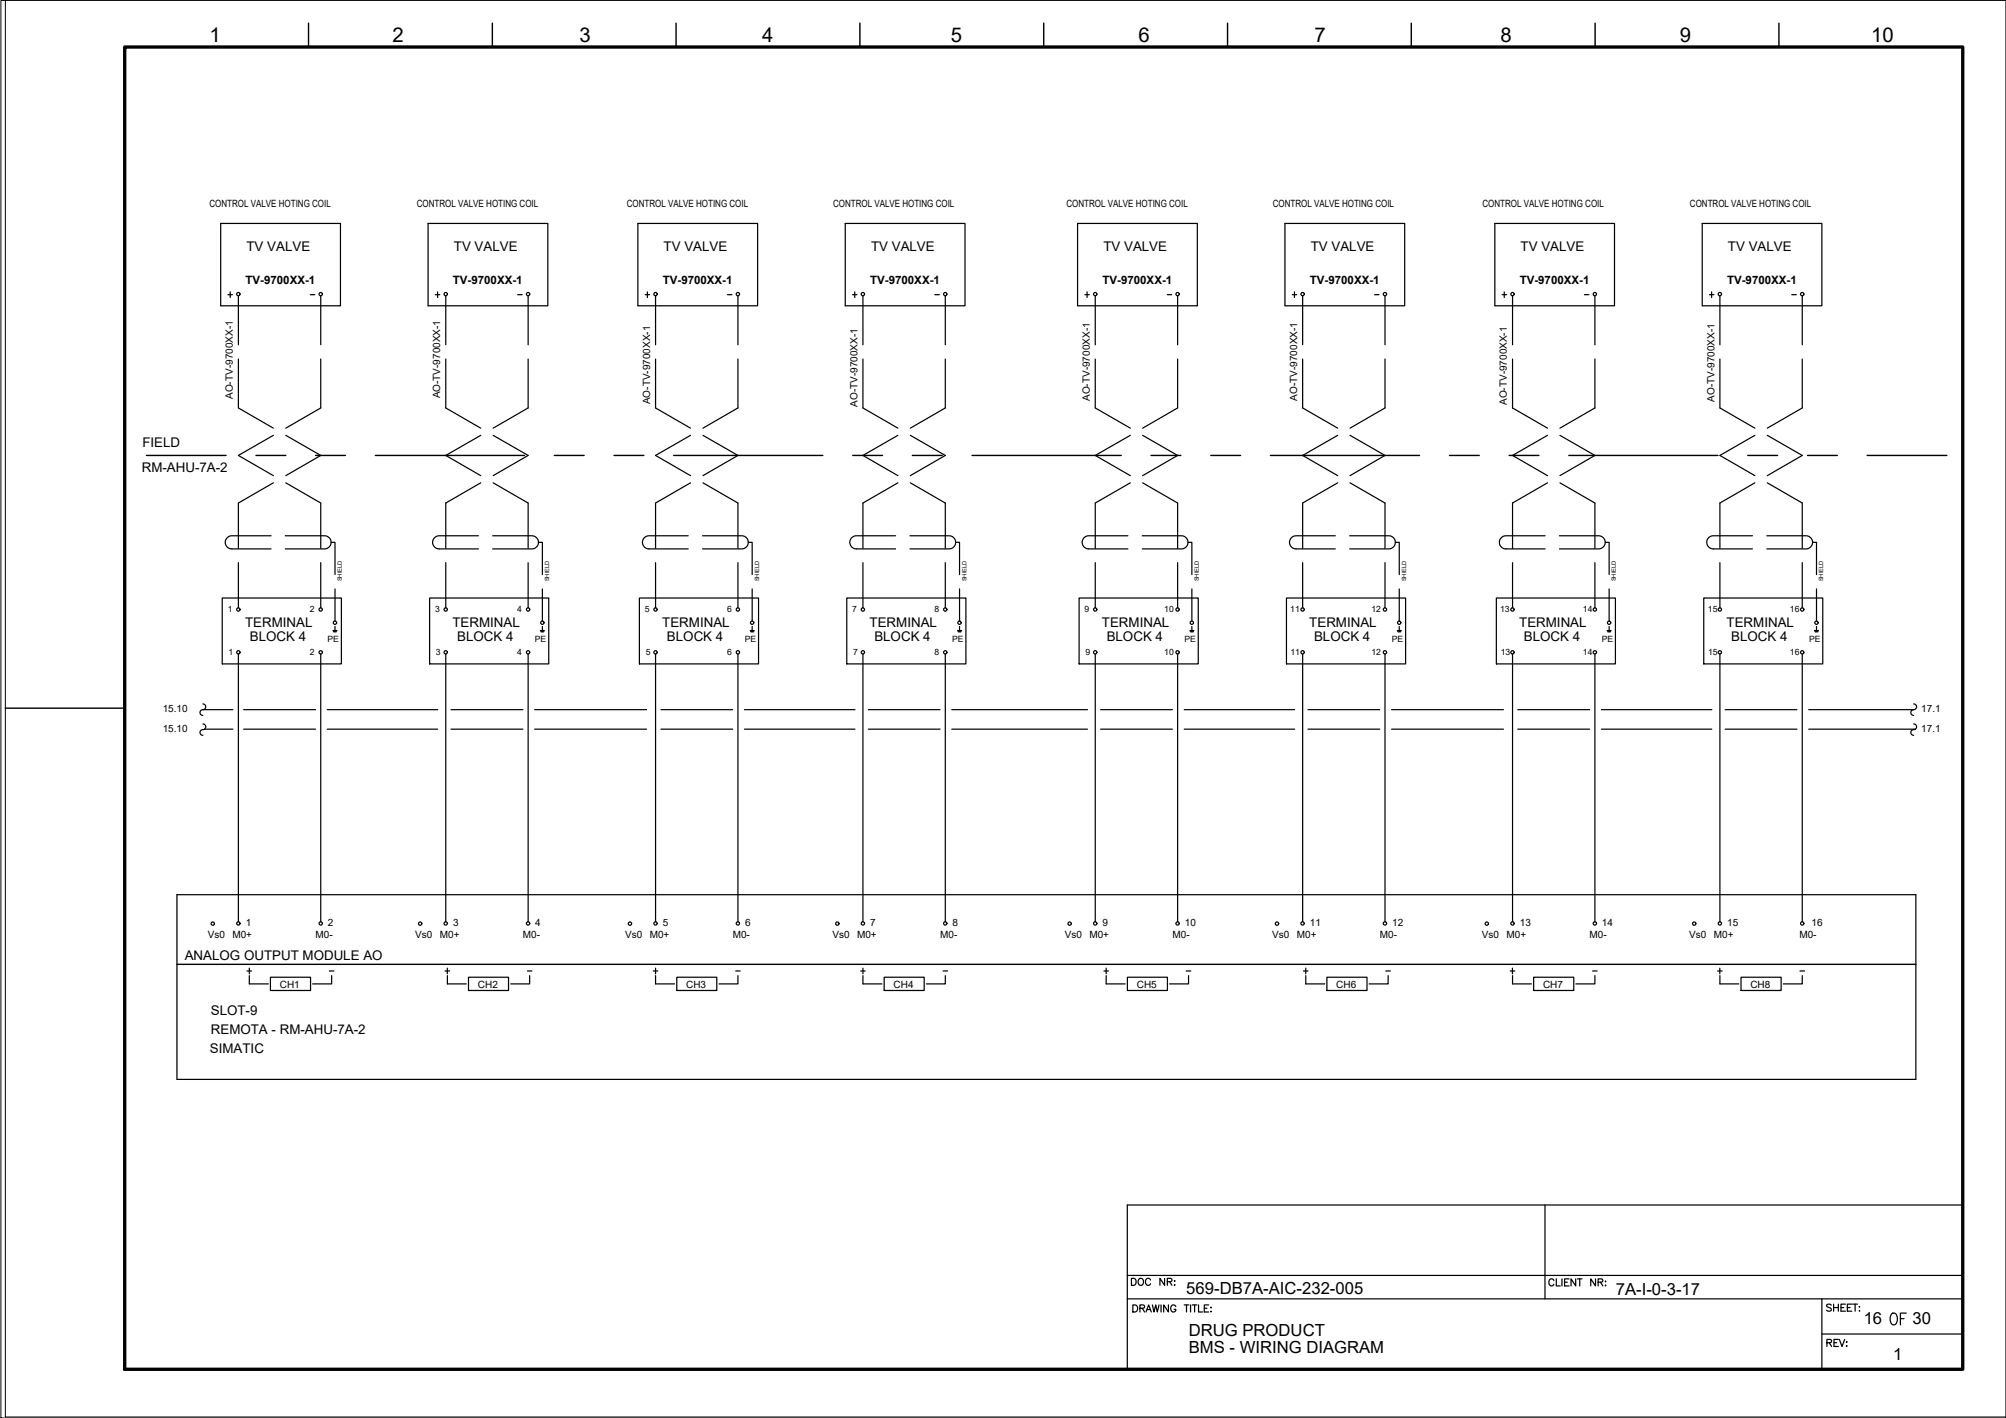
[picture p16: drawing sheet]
<svg xmlns="http://www.w3.org/2000/svg" width="420mm" height="297mm" viewBox="0 0 420 297" stroke-linecap="round" stroke-linejoin="round" font-family="sans-serif">
<defs><g id="words">
<text font-size="5.7" x="395.1" y="278.7">OF</text>
<g font-size="4.4">
<text x="236" y="270.6">DOC NR:</text>
<text x="381.7" y="283.3">REV:</text>
</g>
<g font-size="4.3">
<text x="43.9" y="8.8">1</text>
<text x="82.2" y="8.8">2</text>
<text x="121.4" y="8.8">3</text>
<text x="159.6" y="8.8">4</text>
<text x="199.1" y="8.8">5</text>
<text x="238.4" y="8.8">6</text>
<text x="275.3" y="8.8">7</text>
<text x="314.3" y="8.8">8</text>
<text x="351.9" y="8.8">9</text>
<text x="391.9" y="8.8">10</text>
</g>
<g font-size="4">
<text x="313.6" y="63.5">+</text>
<text x="357" y="63.5">+</text>
</g>
<g font-size="3.5">
<text x="248.5" y="271">569-DB7A-AIC-232-005</text>
<text x="338.4" y="271.2">7A-I-0-3-17</text>
<text x="249" y="279.9">DRUG PRODUCT</text>
<text x="390.4" y="277.4">16</text>
<text x="400.6" y="277.4">30</text>
<text x="249" y="283.5">BMS - WIRING DIAGRAM</text>
<text x="396.5" y="284.8">1</text>
</g>
<g font-size="2.8">
<text x="51.6" y="52.6">TV VALVE</text>
<text x="95.1" y="52.6">TV VALVE</text>
<text x="139" y="52.6">TV VALVE</text>
<text x="182.4" y="52.6">TV VALVE</text>
<text x="231.1" y="52.6">TV VALVE</text>
<text x="274.5" y="52.6">TV VALVE</text>
<text x="318.5" y="52.6">TV VALVE</text>
<text x="361.9" y="52.6">TV VALVE</text>
<text x="29.8" y="93.7">FIELD</text>
<text x="29.7" y="98.8">RM-AHU-7A-2</text>
<text x="51.3" y="131.4">TERMINAL</text>
<text x="94.8" y="131.4">TERMINAL</text>
<text x="138.7" y="131.4">TERMINAL</text>
<text x="182.1" y="131.4">TERMINAL</text>
<text x="230.8" y="131.4">TERMINAL</text>
<text x="274.2" y="131.4">TERMINAL</text>
<text x="318.2" y="131.4">TERMINAL</text>
<text x="361.6" y="131.4">TERMINAL</text>
<text x="52.3" y="134.3">BLOCK 4</text>
<text x="95.8" y="134.3">BLOCK 4</text>
<text x="139.7" y="134.3">BLOCK 4</text>
<text x="183.1" y="134.3">BLOCK 4</text>
<text x="231.8" y="134.3">BLOCK 4</text>
<text x="275.2" y="134.3">BLOCK 4</text>
<text x="319.2" y="134.3">BLOCK 4</text>
<text x="362.6" y="134.3">BLOCK 4</text>
<text x="38.7" y="201.1">ANALOG OUTPUT MODULE AO</text>
<text x="44.2" y="212.5">SLOT-9</text>
<text x="44" y="220.5">SIMATIC</text>
<text x="44.2" y="216.7">REMOTA - RM-AHU-7A-2</text>
</g>
<g font-size="2.6">
<text x="64.2" y="62.8">-</text>
<text x="107.6" y="62.8">-</text>
<text x="151.3" y="62.8">-</text>
<text x="194.7" y="62.8">-</text>
<text x="243.4" y="62.8">-</text>
<text x="287.2" y="62.8">-</text>
<text x="330.9" y="62.8">-</text>
<text x="374.3" y="62.8">-</text>
<text x="68.1" y="204.6">-</text>
<text x="109.7" y="204.6">-</text>
<text x="153.1" y="204.6">-</text>
<text x="196.5" y="204.6">-</text>
<text x="247.6" y="204.6">-</text>
<text x="289.3" y="204.6">-</text>
<text x="332.7" y="204.6">-</text>
<text x="376.1" y="204.6">-</text>
</g>
<g font-size="2.4">
<text x="51.4" y="59.5">TV-9700XX-1</text>
<text x="94.9" y="59.5">TV-9700XX-1</text>
<text x="138.8" y="59.5">TV-9700XX-1</text>
<text x="182.3" y="59.5">TV-9700XX-1</text>
<text x="230.9" y="59.5">TV-9700XX-1</text>
<text x="274.4" y="59.5">TV-9700XX-1</text>
<text x="318.3" y="59.5">TV-9700XX-1</text>
<text x="361.7" y="59.5">TV-9700XX-1</text>
</g>
<g font-size="2.1">
<text x="43.9" y="43.4">CONTROL VALVE HOTING COIL</text>
<text x="87.3" y="43.4">CONTROL VALVE HOTING COIL</text>
<text x="131.3" y="43.4">CONTROL VALVE HOTING COIL</text>
<text x="174.5" y="43.4">CONTROL VALVE HOTING COIL</text>
<text x="223.4" y="43.4">CONTROL VALVE HOTING COIL</text>
<text x="266.6" y="43.4">CONTROL VALVE HOTING COIL</text>
<text x="310.5" y="43.4">CONTROL VALVE HOTING COIL</text>
<text x="353.9" y="43.4">CONTROL VALVE HOTING COIL</text>
<text x="48.8" y="83.6" transform="rotate(-90 48.8 83.6)">AO-TV-9700XX-1</text>
<text x="92.2" y="83.5" transform="rotate(-90 92.2 83.5)">AO-TV-9700XX-1</text>
<text x="228.2" y="84" transform="rotate(-90 228.2 84)">AO-TV-9700XX-1</text>
<text x="271.7" y="83.9" transform="rotate(-90 271.7 83.9)">AO-TV-9700XX-1</text>
<text x="136.1" y="84.7" transform="rotate(-90 136.1 84.7)">AO-TV-9700XX-1</text>
<text x="179.6" y="85.2" transform="rotate(-90 179.6 85.2)">AO-TV-9700XX-1</text>
<text x="315.6" y="84.8" transform="rotate(-90 315.6 84.8)">AO-TV-9700XX-1</text>
<text x="359.1" y="84.2" transform="rotate(-90 359.1 84.2)">AO-TV-9700XX-1</text>
<text x="34.1" y="149.2">15.10</text>
<text x="402.4" y="149.2">17.1</text>
<text x="34.1" y="153.4">15.10</text>
<text x="402.4" y="153.4">17.1</text>
<text x="43.5" y="196.5">Vs0</text>
<text x="48.7" y="196.5">M0+</text>
<text x="51.5" y="193.9">1</text>
<text x="66.1" y="196.5">M0-</text>
<text x="68.7" y="193.9">2</text>
<text x="87" y="196.5">Vs0</text>
<text x="92.1" y="196.5">M0+</text>
<text x="94.9" y="193.9">3</text>
<text x="109.5" y="196.5">M0-</text>
<text x="112.1" y="193.9">4</text>
<text x="130.9" y="196.5">Vs0</text>
<text x="136.1" y="196.5">M0+</text>
<text x="138.8" y="193.9">5</text>
<text x="153.5" y="196.5">M0-</text>
<text x="156.1" y="193.9">6</text>
<text x="174.3" y="196.5">Vs0</text>
<text x="179.5" y="196.5">M0+</text>
<text x="182.3" y="193.9">7</text>
<text x="196.9" y="196.5">M0-</text>
<text x="199.5" y="193.9">8</text>
<text x="223" y="196.5">Vs0</text>
<text x="228.2" y="196.5">M0+</text>
<text x="230.9" y="193.9">9</text>
<text x="245.6" y="196.5">M0-</text>
<text x="248.2" y="193.9">10</text>
<text x="266.4" y="196.5">Vs0</text>
<text x="271.6" y="196.5">M0+</text>
<text x="274.4" y="193.9">11</text>
<text x="289" y="196.5">M0-</text>
<text x="291.6" y="193.9">12</text>
<text x="310.4" y="196.5">Vs0</text>
<text x="315.6" y="196.5">M0+</text>
<text x="318.3" y="193.9">13</text>
<text x="333" y="196.5">M0-</text>
<text x="335.5" y="193.9">14</text>
<text x="353.8" y="196.5">Vs0</text>
<text x="359" y="196.5">M0+</text>
<text x="361.8" y="193.9">15</text>
<text x="376.9" y="196.5">M0-</text>
<text x="379.5" y="193.9">16</text>
<text x="58.6" y="206.9">CH1</text>
<text x="100.1" y="206.9">CH2</text>
<text x="143.7" y="206.9">CH3</text>
<text x="187.2" y="206.9">CH4</text>
<text x="238.1" y="206.9">CH5</text>
<text x="279.9" y="206.9">CH6</text>
<text x="323.2" y="206.9">CH7</text>
<text x="366.6" y="206.9">CH8</text>
</g>
<g font-size="1.8">
<text x="47.7" y="128.2">1</text>
<text x="64.9" y="128.3">2</text>
<text x="91.1" y="128.2">3</text>
<text x="108.3" y="128.3">4</text>
<text x="135.1" y="128.2">5</text>
<text x="152.3" y="128.3">6</text>
<text x="178.5" y="128.2">7</text>
<text x="195.7" y="128.3">8</text>
<text x="227.2" y="128.2">9</text>
<text x="243.9" y="128.3">10</text>
<text x="270.3" y="128.2">11</text>
<text x="287.2" y="128.3">12</text>
<text x="314.2" y="128.2">13</text>
<text x="331.6" y="128.3">14</text>
<text x="357.7" y="128.2">15</text>
<text x="374.9" y="128.3">16</text>
<text x="47.9" y="137.1">1</text>
<text x="64.9" y="137.1">2</text>
<text x="68.6" y="134.4">PE</text>
<text x="91.3" y="137.1">3</text>
<text x="108.3" y="137.1">4</text>
<text x="112" y="134.4">PE</text>
<text x="135.3" y="137.1">5</text>
<text x="152.3" y="137.1">6</text>
<text x="156" y="134.4">PE</text>
<text x="178.7" y="137.1">7</text>
<text x="195.7" y="137.1">8</text>
<text x="199.4" y="134.4">PE</text>
<text x="227.4" y="137.1">9</text>
<text x="243.9" y="137.1">10</text>
<text x="248.1" y="134.4">PE</text>
<text x="270.3" y="137.1">11</text>
<text x="287.2" y="137.1">12</text>
<text x="291.5" y="134.4">PE</text>
<text x="314.3" y="137.1">13</text>
<text x="331.6" y="137.1">14</text>
<text x="335.5" y="134.4">PE</text>
<text x="357.8" y="137.1">15</text>
<text x="374.9" y="137.1">16</text>
<text x="378.9" y="134.4">PE</text>
</g>
<g font-size="1.2">
<text x="71.6" y="121.8" transform="rotate(-90 71.6 121.8)">SHIELD</text>
<text x="115" y="121.8" transform="rotate(-90 115 121.8)">SHIELD</text>
<text x="159" y="121.8" transform="rotate(-90 159 121.8)">SHIELD</text>
<text x="202.4" y="121.8" transform="rotate(-90 202.4 121.8)">SHIELD</text>
<text x="251.1" y="121.8" transform="rotate(-90 251.1 121.8)">SHIELD</text>
<text x="294.5" y="121.8" transform="rotate(-90 294.5 121.8)">SHIELD</text>
<text x="338.5" y="121.8" transform="rotate(-90 338.5 121.8)">SHIELD</text>
<text x="381.9" y="121.8" transform="rotate(-90 381.9 121.8)">SHIELD</text>
</g>
</g></defs>
<!-- layer: G-TTLB-TTLB -->
<path d="M26.1 9.8h385v277h-385z" fill="none" stroke="#000" stroke-width=".7"/>
<!-- layer: G-TTLB-OTLN -->
<path d="M1.1 .1v296.7h419" fill="none" stroke="#000" stroke-width=".21"/>
<!-- layer: G-TTLB-INDX -->
<path d="M64.6 4.9v4.9M103.1 4.9v4.9M141.6 4.9v4.9M180.1 4.9v4.9M218.6 4.9v4.9M257.1 4.9v4.9M295.6 4.9v4.9M334.1 4.9v4.9M372.6 4.9v4.9M1.1 148.3h25" fill="none" stroke="#000" stroke-width=".3"/>
<!-- layer: LGSP IA4$0$LG_PLOT -->
<path d="M323.6 252.4v19.7M236.1 267.2h175M236.1 272.1h175M381.6 279.4h29.5M381.6 272.1v14.7M236.1 286.8h175" fill="none" stroke="#000" stroke-width=".25"/>
<!-- layer: LG_PLOT -->
<g fill="none" stroke="#000" stroke-width=".25">
<path d="M411.1 252.4h-175v34.4M237.3 273.4h.5a.78 .78 0 0 1 .5 .7 .78 .78 0 0 1-.5 .7h-.5zM238.8 274.1l.8-.1 .1-.5-.9-.1v1.4M239.2 274.1l.5 .7M240 274.8l.6-1.4 .6 1.4M240.2 274.3h.7M241.4 273.4l.3 1.4 .4-1.4 .3 1.4 .4-1.4M243.2 273.4v1.4M244.7 273.4v1.4l-1-1.4v1.4M246.3 273.7a.55 .55 0 0 0-.6-.4 .55 .55 0 0 0-.5 .6v.4a.53 .53 0 0 0 .5 .5 .53 .53 0 0 0 .6-.5h-.4M248 273.4h1M248.5 273.4v1.4"/>
<path d="M249.4 273.4v1.4M249.7 273.4h1M250.2 273.4v1.4M251 273.4v1.4h.9M252.2 274.1h.6M253.2 273.4h-1v1.4h1M253.6 273.9h.1zM253.6 274.8h.1zM325.5 268.2a.53 .53 0 0 0-.7-.3 .53 .53 0 0 0-.4 .5v.4a.53 .53 0 0 0 .4 .6 .53 .53 0 0 0 .7-.4M326 267.9v1.5h.8M327.2 267.9v1.5M327.7 268.6h.6"/>
<path d="M328.6 267.9h-.9v1.5h.9M330 267.9v1.5l-.9-1.5v1.5M330.4 267.9h1M330.9 267.9v1.5M334.2 267.9v1.5l-1-1.5v1.5M334.7 268.6l.9-.1 .1-.3-.3-.3h-.7v1.5M335.2 268.6l.5 .8M336.2 268.4h.2zM336.2 269.3h.2zM383.6 273.4a.54 .54 0 0 0-.6-.2 .54 .54 0 0 0-.4 .3l1 .7v.3l-.4 .2-.6-.2M384 273.2v1.5M384 273.9h1"/>
<path d="M385 273.2v1.5M385.6 273.9h.6M386.5 273.2h-.9v1.5h.9M386.9 273.9h.6M387.9 273.2h-1v1.5h1M388 273.2h1M388.6 273.2v1.5M389.5 273.7v.1zM389.5 274.5v.2z"/>
</g>
<!-- layer: I_LIMIT_LINE -->
<g fill="none" stroke="#000" stroke-width=".3">
<path d="M30.7 95.4h16.6M53.6 95.4h6.3M66.1 95.4h6.2M78.6 95.4h31.3M116.1 95.4h6.2M128.6 95.4h6.3M141.1 95.4h31.2M178.6 95.4h6.2M191.1 95.4h6.2M203.6 95.4h31.2M241.1 95.4h6.2M253.6 95.4h6.2"/>
<path d="M266.1 95.4h31.2M303.6 95.4h6.2M316.1 95.4h6.2M328.6 95.4h31.2M366.1 95.4h6.2M378.6 95.4h6.2M391.1 95.4h16.7"/>
</g>
<!-- layer: 0 -->
<g fill="none" stroke="#000" stroke-width=".25">
<path d="M42.5 148.7h6.3M42.8 152.7h6M51 148.7h15.1M51 152.7h15.1M68.5 148.7h23.2M68.5 152.7h23.2M94.5 148.7h15M94.5 152.7h15M112 148.7h23.4M112 152.7h23.4M138.4 148.7h15.1M138.4 152.7h15.1"/>
<path d="M155.9 148.7h23.2M155.9 152.7h23.2M181.9 148.7h15M181.9 152.7h15M199.3 148.7h28.5M199.3 152.7h28.5M230.5 148.7h15.1M230.5 152.7h15.1M248 148.7h23.2M248 152.7h23.2M274 148.7h15M274 152.7h15"/>
<path d="M291.5 148.7h23.4M291.5 152.7h23.4M317.9 148.7h15M317.9 152.7h15M335.4 148.7h23.1M335.4 152.7h23.1M361.3 148.7h15.1M361.3 152.7h15.1M378.8 148.7h22M378.8 152.7h22.4M401.3 187.4v38.7"/>
</g>
<!-- layer: I_DATA -->
<g fill="none" stroke="#000" stroke-width=".25">
<path d="M46.2 46.8h25.1v17.3h-25.1zM89.7 46.8h25v17.3h-25zM133.6 46.8h25.1v17.3h-25.1zM177 46.8h25.1v17.3h-25.1zM225.7 46.8h25.1v17.3h-25.1zM269.1 46.8h25.1v17.3h-25.1zM313.1 46.8h25.1v17.3h-25.1zM356.5 46.8h25.1v17.3h-25.1zM47.7 61.7h1M48.2 61.1v1.2M91.2 61.7h.9M91.7 61.1v1.2"/>
<path d="M135.1 61.7h1M135.6 61.1v1.2M178.6 61.7h.9M179 61.1v1.2M227.2 61.7h1M227.7 61.1v1.2M270.7 61.7h.9M271.1 61.1v1.2M46.5 125.3h25v13.8h-25zM69.7 132.1h.9M69.8 132.2h.7M69.9 132.4h.5"/>
<path d="M70.2 131.2v.9M90 125.3h24.9v13.8h-24.9zM113.2 132.1h.8M113.3 132.2h.6M113.3 132.4h.6M113.6 131.2v.9M133.9 125.3h25v13.8h-25zM157.1 132.1h.9M157.2 132.2h.7M157.3 132.4h.5M157.5 131.2v.9M177.4 125.3h24.9v13.8h-24.9z"/>
<path d="M200.6 132.1h.8M200.6 132.2h.7M200.7 132.4h.6M201 131.2v.9M226 125.3h25v13.8h-25zM249.2 132.1h.9M249.3 132.2h.7M249.4 132.4h.5M249.6 131.2v.9M269.5 125.3h24.9v13.8h-24.9zM292.7 132.1h.8M292.7 132.2h.7"/>
<path d="M292.8 132.4h.5M293.1 131.2v.9M313.4 125.3h24.9v13.8h-24.9zM336.6 132.1h.8M336.7 132.2h.7M336.8 132.4h.5M337 131.2v.9M356.8 125.3h25v13.8h-25zM380 132.1h.9M380.1 132.2h.7M380.2 132.4h.5M380.5 131.2v.9"/>
<path d="M401.3 187.4h-364.2v38.7h364.2M37.1 202h364.2M51.7 203.4h1M52.2 204.4v1.7h4M52.2 202.8v1.2M56.6 204.7h8.4v2.8h-8.4zM69.5 204.4v1.7h-4M93.2 203.4h1M93.7 202.8v1.2M93.7 204.4v1.7h4M98.1 204.7h8.4v2.8h-8.4zM110.9 204.4v1.7h-3.9"/>
<path d="M136.8 203.4h1M137.3 204.4v1.7h4M137.3 202.8v1.2M141.8 204.7h8.3v2.8h-8.3zM154.6 204.4v1.7h-4M180.3 203.4h.9M180.7 204.4v1.7h4M180.7 202.8v1.2M185.2 204.7h8.4v2.8h-8.4zM198 204.4v1.7h-4M231.2 203.4h1M231.7 202.8v1.2"/>
<path d="M231.7 204.4v1.7h4M236.1 204.7h8.4v2.8h-8.4zM248.9 204.4v1.7h-3.9M273 203.4h1M273.5 204.4v1.7h4M273.5 202.8v1.2M277.9 204.7h8.4v2.8h-8.4zM290.7 204.4v1.7h-3.9M316.3 203.4h1M316.8 202.8v1.2M316.8 204.4v1.7h4M321.2 204.7h8.4v2.8h-8.4z"/>
<path d="M334.1 204.4v1.7h-4M359.7 203.4h1M360.2 202.8v1.2M360.2 204.4v1.7h4M364.7 204.7h8.4v2.8h-8.4zM377.5 204.4v1.7h-4"/>
<circle cx="49.9" cy="61.6" r=".35"/>
<circle cx="93.4" cy="61.6" r=".35"/>
<circle cx="137.3" cy="61.6" r=".35"/>
<circle cx="180.7" cy="61.6" r=".35"/>
<circle cx="229.4" cy="61.6" r=".35"/>
<circle cx="272.8" cy="61.6" r=".35"/>
<circle cx="49.9" cy="127.7" r=".35"/>
<circle cx="49.9" cy="136.6" r=".35"/>
<circle cx="67.2" cy="127.7" r=".35"/>
<circle cx="67.2" cy="136.6" r=".35"/>
<circle cx="70.2" cy="130.4" r=".35"/>
<circle cx="93.4" cy="136.6" r=".35"/>
<circle cx="93.4" cy="127.7" r=".35"/>
<circle cx="110.6" cy="127.7" r=".35"/>
<circle cx="110.6" cy="136.6" r=".35"/>
<circle cx="113.6" cy="130.4" r=".35"/>
<circle cx="137.3" cy="136.6" r=".35"/>
<circle cx="137.3" cy="127.7" r=".35"/>
<circle cx="154.5" cy="136.6" r=".35"/>
<circle cx="154.5" cy="127.7" r=".35"/>
<circle cx="157.5" cy="130.4" r=".35"/>
<circle cx="180.7" cy="127.7" r=".35"/>
<circle cx="180.7" cy="136.6" r=".35"/>
<circle cx="198" cy="127.7" r=".35"/>
<circle cx="198" cy="136.6" r=".35"/>
<circle cx="201" cy="130.4" r=".35"/>
<circle cx="229.4" cy="127.7" r=".35"/>
<circle cx="229.4" cy="136.6" r=".35"/>
<circle cx="246.6" cy="127.7" r=".35"/>
<circle cx="246.6" cy="136.6" r=".35"/>
<circle cx="249.6" cy="130.4" r=".35"/>
<circle cx="272.8" cy="127.7" r=".35"/>
<circle cx="272.8" cy="136.6" r=".35"/>
<circle cx="290.1" cy="127.7" r=".35"/>
<circle cx="290.1" cy="136.6" r=".35"/>
<circle cx="293.1" cy="130.4" r=".35"/>
<circle cx="316.8" cy="127.7" r=".35"/>
<circle cx="316.8" cy="136.6" r=".35"/>
<circle cx="334" cy="136.6" r=".35"/>
<circle cx="334" cy="127.7" r=".35"/>
<circle cx="337" cy="130.4" r=".35"/>
<circle cx="360.2" cy="127.7" r=".35"/>
<circle cx="360.2" cy="136.6" r=".35"/>
<circle cx="377.5" cy="127.7" r=".35"/>
<circle cx="377.5" cy="136.6" r=".35"/>
<circle cx="380.5" cy="130.4" r=".35"/>
<circle cx="44.6" cy="193.5" r=".35"/>
<circle cx="49.9" cy="193.4" r=".35"/>
<circle cx="67.2" cy="193.4" r=".35"/>
<circle cx="88" cy="193.5" r=".35"/>
<circle cx="93.4" cy="193.4" r=".35"/>
<circle cx="110.6" cy="193.4" r=".35"/>
<circle cx="131.9" cy="193.5" r=".35"/>
<circle cx="137.3" cy="193.4" r=".35"/>
<circle cx="154.5" cy="193.4" r=".35"/>
<circle cx="175.4" cy="193.5" r=".35"/>
<circle cx="180.7" cy="193.4" r=".35"/>
<circle cx="198" cy="193.4" r=".35"/>
<circle cx="224" cy="193.5" r=".35"/>
<circle cx="229.4" cy="193.4" r=".35"/>
<circle cx="246.6" cy="193.4" r=".35"/>
<circle cx="267.5" cy="193.5" r=".35"/>
<circle cx="272.8" cy="193.4" r=".35"/>
<circle cx="290.1" cy="193.4" r=".35"/>
<circle cx="311.4" cy="193.5" r=".35"/>
<circle cx="316.8" cy="193.4" r=".35"/>
<circle cx="334" cy="193.4" r=".35"/>
<circle cx="354.8" cy="193.5" r=".35"/>
<circle cx="360.2" cy="193.4" r=".35"/>
<circle cx="377.5" cy="193.4" r=".35"/>
</g>
<!-- layer: I_TABS -->
<g fill="none" stroke="#000" stroke-width=".25">
<path d="M49.9 62v10.2M49.9 75.2v10.3l7.4 4.2M67.2 62v10.2M67.2 75.2v10.3l-7.3 4.2M93.4 62v10.2M93.4 75.2v10.3l7.3 4.2M110.6 62v10.2M110.6 75.2v10.3l-7.3 4.2M137.3 62v10.2M137.3 75.2v10.3l7.3 4.2M154.6 62v10.2M154.6 75.2v10.3l-7.4 4.2"/>
<path d="M180.7 62v10.2M180.7 75.2v10.3l7.4 4.2M198 62v10.2M198 75.2v10.3l-7.3 4.2M229.4 62v10.2M229.4 75.2v10.3l7.3 4.2M246.7 62v10.2M246.7 75.2v10.3l-7.4 4.2M272.8 62v10.2M272.8 75.2v10.3l7.4 4.2M290.1 62v10.2M290.1 75.2v10.3l-7.3 4.2"/>
<path d="M316.8 62v10.2M316.8 75.2v10.3l7.3 4.2M334.1 62v10.2M334.1 75.2v10.3l-7.4 4.2M360.2 62v10.2M360.2 75.2v10.3l7.4 4.2M377.5 62v10.2M377.5 75.2v10.3l-7.3 4.2M57.3 91.2l-7.4 4.2 7.4 4.2M59.9 91.2l7.3 4.2-7.3 4.2M100.7 91.2l-7.3 4.2 7.3 4.2M103.3 91.2l7.3 4.2-7.3 4.2"/>
<path d="M144.6 91.2l-7.3 4.2 7.3 4.2M147.2 91.2l7.4 4.2-7.4 4.2M188.1 91.2l-7.4 4.2 7.4 4.2M190.7 91.2l7.3 4.2-7.3 4.2M236.7 91.2l-7.3 4.2 7.3 4.2M239.3 91.2l7.4 4.2-7.4 4.2M280.2 91.2l-7.4 4.2 7.4 4.2M282.8 91.2l7.3 4.2-7.3 4.2M324.1 91.2l-7.3 4.2 7.3 4.2M326.7 91.2l7.4 4.2-7.4 4.2M367.6 91.2l-7.4 4.2 7.4 4.2M370.2 91.2l7.3 4.2-7.3 4.2"/>
<path d="M49.9 117.9v9.4M56.8 112.2h-8.2a1.38 1.38 0 0 0-1.4 1.4 1.38 1.38 0 0 0 1.4 1.4h8.2M57.3 101.1l-7.4 4.3v9.5M59.8 112.2h8.2a1.38 1.38 0 0 1 1.3 1.4 1.38 1.38 0 0 1-1.3 1.4h-8.2M59.9 101.1l7.3 4.3v9.5M67.2 117.9v9.4M69.3 113.6h.9v6.8M93.4 117.9v9.4M100.2 112.2h-8.2a1.38 1.38 0 0 0-1.4 1.4 1.38 1.38 0 0 0 1.4 1.4h8.2M100.7 101.1l-7.3 4.3v9.5M103.2 112.2h8.2a1.38 1.38 0 0 1 1.4 1.4 1.38 1.38 0 0 1-1.4 1.4h-8.2M103.3 101.1l7.3 4.3v9.5"/>
<path d="M110.6 117.9v9.4M112.8 113.6h.8v6.8M137.3 117.9v9.4M144.1 112.2h-8.2a1.38 1.38 0 0 0-1.3 1.4 1.38 1.38 0 0 0 1.3 1.4h8.2M144.6 101.1l-7.3 4.3v9.5M147.2 112.2h8.2a1.38 1.38 0 0 1 1.3 1.4 1.38 1.38 0 0 1-1.3 1.4h-8.2M147.2 101.1l7.4 4.3v9.5M154.6 117.9v9.4M156.7 113.6h.8v6.8M180.7 117.9v9.4M187.6 112.2h-8.2a1.38 1.38 0 0 0-1.4 1.4 1.38 1.38 0 0 0 1.4 1.4h8.2M188.1 101.1l-7.4 4.3v9.5"/>
<path d="M190.6 112.2h8.2a1.38 1.38 0 0 1 1.4 1.4 1.38 1.38 0 0 1-1.4 1.4h-8.2M190.7 101.1l7.3 4.3v9.5M198 117.9v9.4M200.2 113.6h.8v6.8M229.4 117.9v9.4M236.2 112.2h-8.2a1.38 1.38 0 0 0-1.4 1.4 1.38 1.38 0 0 0 1.4 1.4h8.2M236.7 101.1l-7.3 4.3v9.5M239.2 112.2h8.3a1.38 1.38 0 0 1 1.3 1.4 1.38 1.38 0 0 1-1.3 1.4h-8.3M239.3 101.1l7.4 4.3v9.5M246.7 117.9v9.4M248.8 113.6h.8v6.8M272.8 117.9v9.4"/>
<path d="M279.7 112.2h-8.2a1.38 1.38 0 0 0-1.4 1.4 1.38 1.38 0 0 0 1.4 1.4h8.2M280.2 101.1l-7.4 4.3v9.5M282.7 112.2h8.2a1.38 1.38 0 0 1 1.4 1.4 1.38 1.38 0 0 1-1.4 1.4h-8.2M282.8 101.1l7.3 4.3v9.5M290.1 117.9v9.4M292.3 113.6h.8v6.8M316.8 117.9v9.4M323.6 112.2h-8.2a1.38 1.38 0 0 0-1.4 1.4 1.38 1.38 0 0 0 1.4 1.4h8.2M324.1 101.1l-7.3 4.3v9.5M326.6 112.2h8.2a1.38 1.38 0 0 1 1.4 1.4 1.38 1.38 0 0 1-1.4 1.4h-8.2M326.7 101.1l7.4 4.3v9.5M334.1 117.9v9.4"/>
<path d="M336.2 113.6h.8v6.8M360.2 117.9v9.4M367.1 112.2h-8.2a1.38 1.38 0 0 0-1.4 1.4 1.38 1.38 0 0 0 1.4 1.4h8.2M367.6 101.1l-7.4 4.3v9.5M370.1 112.2h8.2a1.38 1.38 0 0 1 1.4 1.4 1.38 1.38 0 0 1-1.4 1.4h-8.2M370.2 101.1l7.3 4.3v9.5M377.5 117.9v9.4M379.6 113.6h.9v6.8M49.9 137v56.1M67.2 137v56.1M70.2 123.4v6.7M93.4 137v56.1"/>
<path d="M110.6 137v56.1M113.6 123.4v6.7M137.3 137v56.1M154.6 137v56.1M157.5 123.4v6.7M180.7 137v56.1M198 137v56.1M201 123.4v6.7M229.4 137v56.1M246.7 137v56.1M249.6 123.4v6.7M272.8 137v56.1"/>
<path d="M290.1 137v56.1M293.1 123.4v6.7M316.8 137v56.1M334.1 137v56.1M337 123.4v6.7M360.2 137v56.1M377.5 137v56.1M380.5 123.4v6.7M42.5 147.5a.64 .64 0 0 1 .6 .7 .64 .64 0 0 1-.8 .5 .6 .6 0 0 0-.4 .7 .6 .6 0 0 0 .6 .5M42.5 151.6a.63 .63 0 0 1 .6 .8 .63 .63 0 0 1-.8 .5 .6 .6 0 0 0-.4 .7 .6 .6 0 0 0 .6 .4M400.8 147.5a.64 .64 0 0 1 .6 .7 .64 .64 0 0 1-.8 .5 .6 .6 0 0 0-.4 .7 .6 .6 0 0 0 .6 .5M400.8 151.6a.63 .63 0 0 1 .6 .8 .63 .63 0 0 1-.8 .5 .6 .6 0 0 0-.4 .7 .6 .6 0 0 0 .6 .4"/>
</g>
<!-- layer: 0 -->
<path d="M.2 .1h419.9v296.9h-419.9z" fill="none" stroke="#000" stroke-width=".21"/>
<use href="#words"/>
</svg>
